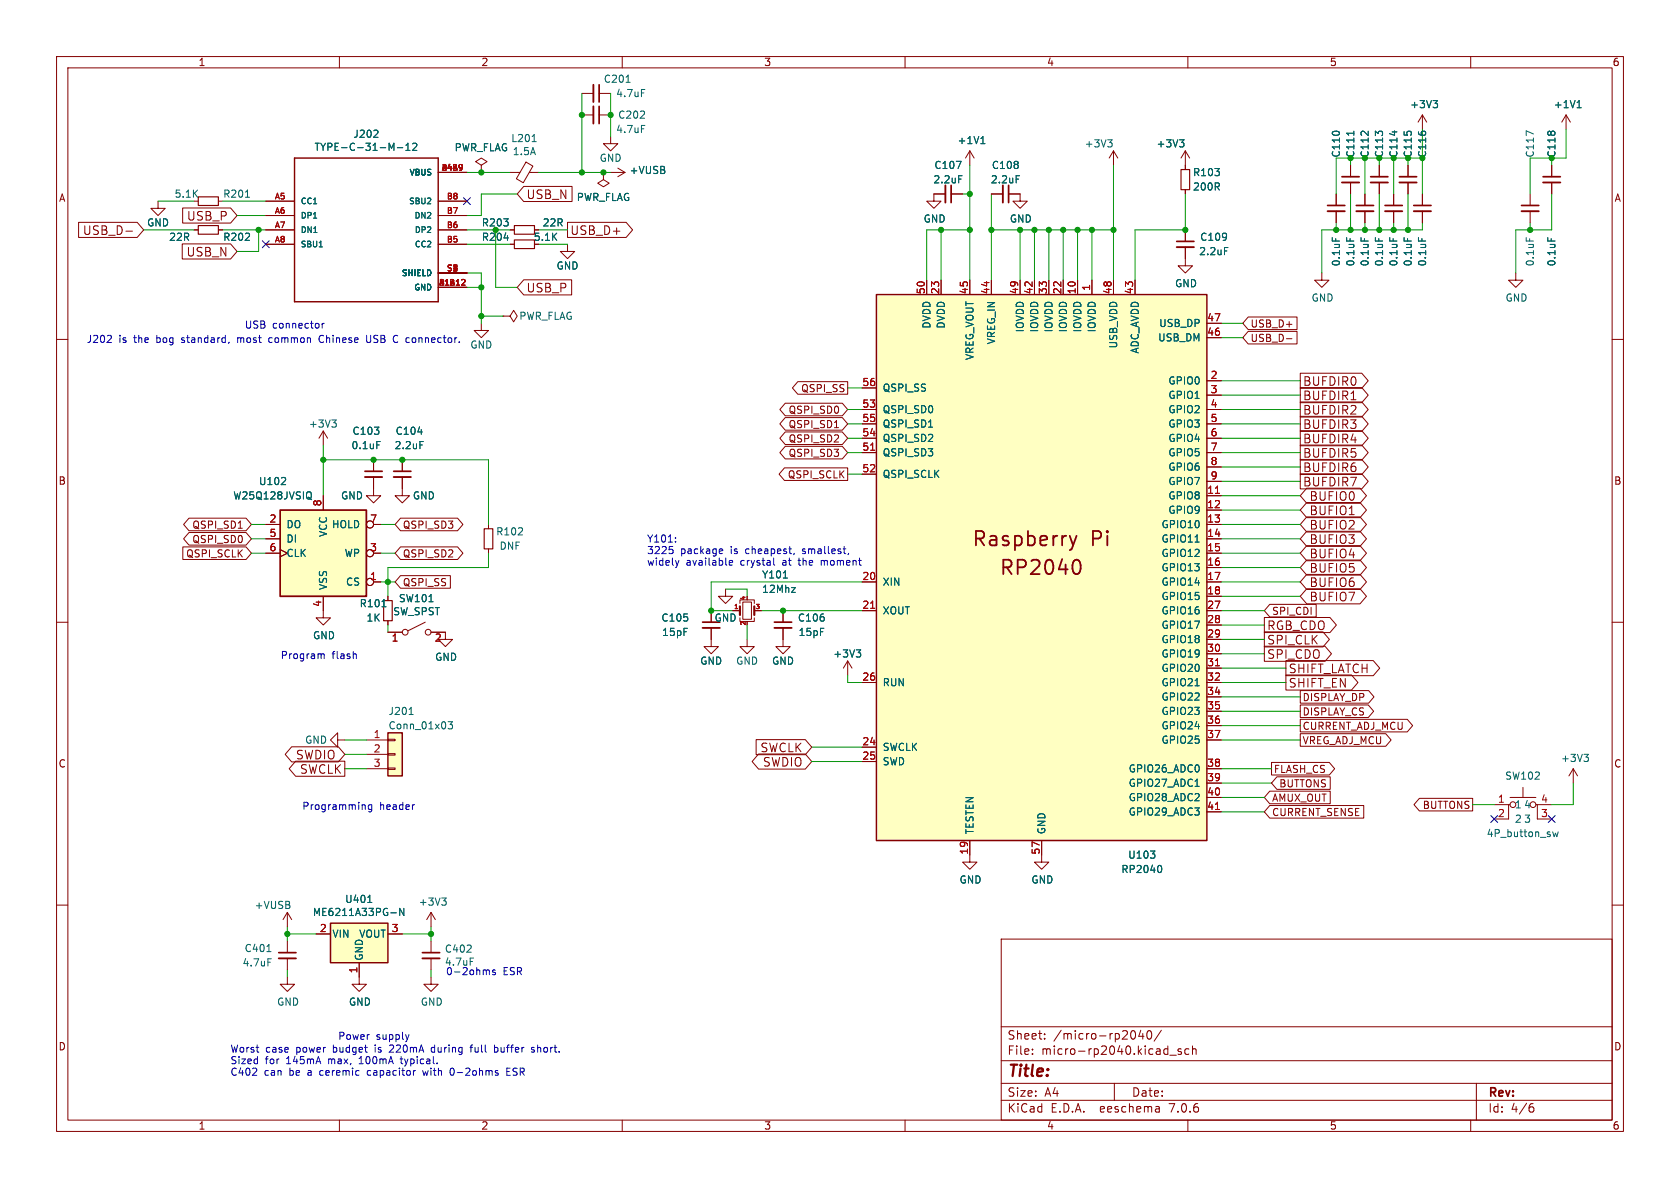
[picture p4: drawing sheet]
<svg xmlns="http://www.w3.org/2000/svg" width="297mm" height="210mm" viewBox="0 0 297 210" stroke-linecap="round" stroke-linejoin="round" font-family="sans-serif">
<defs><g id="words">
<g font-size="3.5" fill="#840000">
<text x="171.7" y="97">Raspberry</text>
<text x="192.8" y="97">Pi</text>
<text x="176.5" y="102.1">RP2040</text>
</g>
<text font-size="2.8" fill="#840000" x="178" y="190.9">Title:</text>
<g font-size="2.1" fill="#840000">
<text x="93" y="35.4">USB_N</text>
<text x="14.6" y="41.7">USB_D-</text>
<text x="33" y="39.2">USB_P</text>
<text x="100.7" y="41.7">USB_D+</text>
<text x="32.9" y="45.5">USB_N</text>
<text x="93" y="51.9">USB_P</text>
<text x="230.3" y="68.4">BUFDIR0</text>
<text x="230.3" y="70.9">BUFDIR1</text>
<text x="230.3" y="76">BUFDIR3</text>
<text x="230.3" y="73.5">BUFDIR2</text>
<text x="230.3" y="83.6">BUFDIR6</text>
<text x="230.3" y="81.1">BUFDIR5</text>
<text x="230.3" y="78.6">BUFDIR4</text>
<text x="230.3" y="86.2">BUFDIR7</text>
<text x="231.4" y="88.7">BUFIO0</text>
<text x="231.4" y="93.8">BUFIO2</text>
<text x="231.4" y="91.3">BUFIO1</text>
<text x="231.4" y="96.3">BUFIO3</text>
<text x="231.4" y="101.4">BUFIO5</text>
<text x="231.4" y="98.9">BUFIO4</text>
<text x="231.4" y="104">BUFIO6</text>
<text x="231.4" y="106.5">BUFIO7</text>
<text x="223.9" y="111.6">RGB_CDO</text>
<text x="223.9" y="114.1">SPI_CLK</text>
<text x="223.9" y="116.7">SPI_CDO</text>
<text x="227.7" y="119.2">SHIFT_LATCH</text>
<text x="227.7" y="121.7">SHIFT_EN</text>
<text x="52.2" y="134.4">SWDIO</text>
<text x="53" y="137">SWCLK</text>
<text x="134.4" y="133.2">SWCLK</text>
<text x="134.8" y="135.7">SWDIO</text>
<text x="178" y="184">Sheet:</text>
<text x="186.2" y="184">/micro-rp2040/</text>
<text x="178" y="186.7">File:</text>
<text x="184.1" y="186.7">micro-rp2040.kicad_sch</text>
<text x="178" y="196.9">KiCad</text>
<text x="178" y="194.1">Size:</text>
<text x="184.7" y="194.1">A4</text>
<text x="185.7" y="196.9">E.D.A.</text>
<text x="194.6" y="196.9">eeschema</text>
<text x="200" y="194.1">Date:</text>
<text x="207" y="196.9">7.0.6</text>
<text x="263" y="194.3">Rev:</text>
<text x="263" y="196.9">Id:</text>
<text x="267.1" y="196.9">4/6</text>
</g>
<g font-size="1.8" fill="#840000">
<text x="35" y="11.9">1</text>
<text x="85" y="11.9">2</text>
<text x="135" y="11.9">3</text>
<text x="185" y="11.9">4</text>
<text x="235" y="11.9">5</text>
<text x="285" y="11.9">6</text>
<text x="10.3" y="35.9">A</text>
<text x="285.3" y="35.9">A</text>
<text x="94.3" y="42.8">5.1K</text>
<text x="221" y="58.1">USB_D+</text>
<text x="221" y="60.6">USB_D-</text>
<text x="141.5" y="69.5">QSPI_SS</text>
<text x="139.3" y="73.3">QSPI_SD0</text>
<text x="139.3" y="75.9">QSPI_SD1</text>
<text x="139.3" y="81">QSPI_SD3</text>
<text x="139.3" y="78.4">QSPI_SD2</text>
<text x="10.3" y="85.9">B</text>
<text x="139.2" y="84.8">QSPI_SCLK</text>
<text x="285.3" y="85.9">B</text>
<text x="33.9" y="93.7">QSPI_SD1</text>
<text x="71.1" y="93.7">QSPI_SD3</text>
<text x="32.8" y="98.7">QSPI_SCLK</text>
<text x="33.9" y="96.2">QSPI_SD0</text>
<text x="71.1" y="98.7">QSPI_SD2</text>
<text x="71.1" y="103.8">QSPI_SS</text>
<text x="224.8" y="108.9">SPI_CDI</text>
<text x="230.2" y="124.1">DISPLAY_DP</text>
<text x="230.2" y="129.2">CURRENT_ADJ_MCU</text>
<text x="230.2" y="126.7">DISPLAY_CS</text>
<text x="230.2" y="131.8">VREG_ADJ_MCU</text>
<text x="10.3" y="135.9">C</text>
<text x="225.1" y="136.8">FLASH_CS</text>
<text x="285.3" y="135.9">C</text>
<text x="224.8" y="141.9">AMUX_OUT</text>
<text x="226.1" y="139.4">BUTTONS</text>
<text x="251.4" y="143.2">BUTTONS</text>
<text x="224.8" y="144.5">CURRENT_SENSE</text>
<text x="10.3" y="185.9">D</text>
<text x="285.3" y="185.9">D</text>
<text x="35" y="199.9">1</text>
<text x="85" y="199.9">2</text>
<text x="135" y="199.9">3</text>
<text x="185" y="199.9">4</text>
<text x="235" y="199.9">5</text>
<text x="285" y="199.9">6</text>
</g>
<g font-size="1.8" fill="#006464">
<text x="106.6" y="14.8">C201</text>
<text x="108.8" y="17.4">4.7uF</text>
<text x="108.8" y="23.7">4.7uF</text>
<text x="109.2" y="21.2">C202</text>
<text x="249.2" y="19.3">+3V3</text>
<text x="274.6" y="19.3">+1V1</text>
<text x="55.5" y="26.9">TYPE-C-31-M-12</text>
<text x="62.4" y="24.6">J202</text>
<text x="80.3" y="26.9">PWR_FLAG</text>
<text x="90.3" y="25.3">L201</text>
<text x="90.6" y="27.6">1.5A</text>
<text x="105.9" y="28.8">GND</text>
<text x="169.2" y="25.7">+1V1</text>
<text x="191.7" y="26.3">+3V3</text>
<text x="204.4" y="26.3">+3V3</text>
<text x="237.1" y="28" transform="rotate(-90 237.1 28)">C110</text>
<text x="271.4" y="28" transform="rotate(-90 271.4 28)">C117</text>
<text x="30.8" y="35.2">5.1K</text>
<text x="39.4" y="35.2">R201</text>
<text x="101.9" y="35.7">PWR_FLAG</text>
<text x="111.2" y="31">+VUSB</text>
<text x="164.9" y="32.6">2.2uF</text>
<text x="165.1" y="30.1">C107</text>
<text x="175.1" y="32.6">2.2uF</text>
<text x="175.2" y="30.1">C108</text>
<text x="210.8" y="31.3">R103</text>
<text x="210.8" y="33.9">200R</text>
<text x="25.9" y="40.2">GND</text>
<text x="85.1" y="40.2">R203</text>
<text x="95.8" y="40.2">22R</text>
<text x="163.2" y="39.5">GND</text>
<text x="178.4" y="39.5">GND</text>
<text x="29.8" y="42.8">22R</text>
<text x="39.4" y="42.8">R202</text>
<text x="85.1" y="42.8">R204</text>
<text x="98.3" y="47.9">GND</text>
<text x="211.9" y="45.3">2.2uF</text>
<text x="212.1" y="42.8">C109</text>
<text x="237.1" y="47.2" transform="rotate(-90 237.1 47.2)">0.1uF</text>
<text x="239.6" y="47.2" transform="rotate(-90 239.6 47.2)">0.1uF</text>
<text x="242.2" y="47.2" transform="rotate(-90 242.2 47.2)">0.1uF</text>
<text x="244.7" y="47.2" transform="rotate(-90 244.7 47.2)">0.1uF</text>
<text x="247.2" y="47.2" transform="rotate(-90 247.2 47.2)">0.1uF</text>
<text x="249.8" y="47.2" transform="rotate(-90 249.8 47.2)">0.1uF</text>
<text x="252.3" y="47.2" transform="rotate(-90 252.3 47.2)">0.1uF</text>
<text x="271.4" y="47.2" transform="rotate(-90 271.4 47.2)">0.1uF</text>
<text x="275.2" y="47.2" transform="rotate(-90 275.2 47.2)">0.1uF</text>
<text x="207.6" y="51">GND</text>
<text x="231.8" y="53.5">GND</text>
<text x="266.1" y="53.5">GND</text>
<text x="91.7" y="56.7">PWR_FLAG</text>
<text x="164.7" y="58.2" transform="rotate(-90 164.7 58.2)">DVDD</text>
<text x="167.2" y="58.2" transform="rotate(-90 167.2 58.2)">DVDD</text>
<text x="181.2" y="58.9" transform="rotate(-90 181.2 58.9)">IOVDD</text>
<text x="183.7" y="58.9" transform="rotate(-90 183.7 58.9)">IOVDD</text>
<text x="186.3" y="58.9" transform="rotate(-90 186.3 58.9)">IOVDD</text>
<text x="188.8" y="58.9" transform="rotate(-90 188.8 58.9)">IOVDD</text>
<text x="191.4" y="58.9" transform="rotate(-90 191.4 58.9)">IOVDD</text>
<text x="193.9" y="58.9" transform="rotate(-90 193.9 58.9)">IOVDD</text>
<text x="204.8" y="58">USB_DP</text>
<text x="83.1" y="61.8">GND</text>
<text x="172.3" y="63.8" transform="rotate(-90 172.3 63.8)">VREG_VOUT</text>
<text x="176.1" y="61" transform="rotate(-90 176.1 61)">VREG_IN</text>
<text x="197.7" y="61.7" transform="rotate(-90 197.7 61.7)">USB_VDD</text>
<text x="201.5" y="62.6" transform="rotate(-90 201.5 62.6)">ADC_AVDD</text>
<text x="204.6" y="60.6">USB_DM</text>
<text x="156" y="69.4">QSPI_SS</text>
<text x="206.5" y="68.2">GPIO0</text>
<text x="206.5" y="70.7">GPIO1</text>
<text x="54.5" y="75.8">+3V3</text>
<text x="62.2" y="77.1">C103</text>
<text x="69.8" y="77.1">C104</text>
<text x="156" y="73.3">QSPI_SD0</text>
<text x="156" y="75.8">QSPI_SD1</text>
<text x="206.5" y="73.3">GPIO2</text>
<text x="206.5" y="75.8">GPIO3</text>
<text x="62" y="79.6">0.1uF</text>
<text x="69.7" y="79.6">2.2uF</text>
<text x="156" y="80.9">QSPI_SD3</text>
<text x="156" y="78.3">QSPI_SD2</text>
<text x="206.5" y="78.3">GPIO4</text>
<text x="206.5" y="80.9">GPIO5</text>
<text x="206.5" y="83.4">GPIO6</text>
<text x="41.1" y="88.5">W25Q128JVSIQ</text>
<text x="45.7" y="86">U102</text>
<text x="60.2" y="88.5">GND</text>
<text x="72.9" y="88.5">GND</text>
<text x="156" y="84.7">QSPI_SCLK</text>
<text x="206.5" y="88.5">GPIO8</text>
<text x="206.5" y="86">GPIO7</text>
<text x="50.5" y="93.6">DO</text>
<text x="58" y="95" transform="rotate(-90 58 95)">VCC</text>
<text x="58.6" y="93.6">HOLD</text>
<text x="87.6" y="94.8">R102</text>
<text x="205.2" y="93.6">GPIO10</text>
<text x="206.5" y="91">GPIO9</text>
<text x="50.5" y="96.1">DI</text>
<text x="50.5" y="98.7">CLK</text>
<text x="60.8" y="98.7">WP</text>
<text x="88.2" y="97.4">DNF</text>
<text x="205.2" y="96.1">GPIO11</text>
<text x="205.2" y="98.7">GPIO12</text>
<text x="205.2" y="101.2">GPIO13</text>
<text x="58" y="104.4" transform="rotate(-90 58 104.4)">VSS</text>
<text x="61.1" y="103.7">CS</text>
<text x="63.5" y="107.5">R101</text>
<text x="70.4" y="106.7">SW101</text>
<text x="134.6" y="102.5">Y101</text>
<text x="134.6" y="105">12Mhz</text>
<text x="156" y="103.7">XIN</text>
<text x="205.2" y="103.7">GPIO14</text>
<text x="205.2" y="106.3">GPIO15</text>
<text x="55.2" y="113.2">GND</text>
<text x="64.7" y="110.1">1K</text>
<text x="69.4" y="109">SW_SPST</text>
<text x="116.8" y="110.1">C105</text>
<text x="116.9" y="112.6">15pF</text>
<text x="126.2" y="110.1">GND</text>
<text x="141" y="110.1">C106</text>
<text x="141.1" y="112.6">15pF</text>
<text x="156" y="108.8">XOUT</text>
<text x="205.2" y="108.8">GPIO16</text>
<text x="205.2" y="111.4">GPIO17</text>
<text x="205.2" y="113.9">GPIO18</text>
<text x="76.8" y="117">GND</text>
<text x="123.7" y="117.7">GND</text>
<text x="130" y="117.7">GND</text>
<text x="136.4" y="117.7">GND</text>
<text x="147.2" y="116.4">+3V3</text>
<text x="205.2" y="116.4">GPIO19</text>
<text x="205.2" y="119">GPIO20</text>
<text x="156" y="121.5">RUN</text>
<text x="205.2" y="121.5">GPIO21</text>
<text x="205.2" y="124.1">GPIO22</text>
<text x="53.8" y="131.7">GND</text>
<text x="68.6" y="126.6">J201</text>
<text x="68.6" y="129.1">Conn_01x03</text>
<text x="205.2" y="126.6">GPIO23</text>
<text x="205.2" y="129.1">GPIO24</text>
<text x="205.2" y="131.7">GPIO25</text>
<text x="156" y="132.9">SWCLK</text>
<text x="156" y="135.5">SWD</text>
<text x="199.4" y="136.8">GPIO26_ADC0</text>
<text x="275.9" y="134.9">+3V3</text>
<text x="199.4" y="139.3">GPIO27_ADC1</text>
<text x="199.4" y="141.8">GPIO28_ADC2</text>
<text x="266" y="138">SW102</text>
<text x="267.7" y="143.1">1</text>
<text x="269.4" y="143.1">4</text>
<text x="172.3" y="147.6" transform="rotate(-90 172.3 147.6)">TESTEN</text>
<text x="185" y="147.6" transform="rotate(-90 185 147.6)">GND</text>
<text x="199.4" y="144.4">GPIO29_ADC3</text>
<text x="262.7" y="148.2">4P_button_sw</text>
<text x="267.7" y="145.6">2</text>
<text x="269.4" y="145.6">3</text>
<text x="198.1" y="154.5">RP2040</text>
<text x="199.3" y="152">U103</text>
<text x="44.9" y="160.9">+VUSB</text>
<text x="60.9" y="159.8">U401</text>
<text x="73.9" y="160.3">+3V3</text>
<text x="169.5" y="156.4">GND</text>
<text x="182.2" y="156.4">GND</text>
<text x="55.2" y="162.1">ME6211A33PG-N</text>
<text x="58.7" y="166">VIN</text>
<text x="63.4" y="166">VOUT</text>
<text x="42.8" y="171">4.7uF</text>
<text x="43.1" y="168.5">C401</text>
<text x="64.4" y="169.9" transform="rotate(-90 64.4 169.9)">GND</text>
<text x="78.5" y="168.6">C402</text>
<text x="48.9" y="178">GND</text>
<text x="61.6" y="178">GND</text>
<text x="74.3" y="178">GND</text>
</g>
<g font-size="1.8" fill="#009600">
<text x="239.6" y="28" transform="rotate(-90 239.6 28)">C111</text>
<text x="242.2" y="28" transform="rotate(-90 242.2 28)">C112</text>
<text x="244.7" y="28" transform="rotate(-90 244.7 28)">C113</text>
<text x="247.2" y="28" transform="rotate(-90 247.2 28)">C114</text>
<text x="249.8" y="28" transform="rotate(-90 249.8 28)">C115</text>
<text x="252.3" y="28" transform="rotate(-90 252.3 28)">C116</text>
<text x="275.2" y="28" transform="rotate(-90 275.2 28)">C118</text>
</g>
<g font-size="1.8" fill="#a90000">
<text x="163.6" y="52.1" transform="rotate(-90 163.6 52.1)">50</text>
<text x="166.1" y="52.1" transform="rotate(-90 166.1 52.1)">23</text>
<text x="171.2" y="52.1" transform="rotate(-90 171.2 52.1)">45</text>
<text x="175" y="52.1" transform="rotate(-90 175 52.1)">44</text>
<text x="180.1" y="52.1" transform="rotate(-90 180.1 52.1)">49</text>
<text x="182.6" y="52.1" transform="rotate(-90 182.6 52.1)">42</text>
<text x="185.2" y="52.1" transform="rotate(-90 185.2 52.1)">33</text>
<text x="187.7" y="52.1" transform="rotate(-90 187.7 52.1)">22</text>
<text x="190.2" y="52.1" transform="rotate(-90 190.2 52.1)">10</text>
<text x="192.8" y="51.5" transform="rotate(-90 192.8 51.5)">1</text>
<text x="196.6" y="52.1" transform="rotate(-90 196.6 52.1)">48</text>
<text x="200.4" y="52.1" transform="rotate(-90 200.4 52.1)">43</text>
<text x="213.3" y="59.4">46</text>
<text x="213.3" y="56.9">47</text>
<text x="152.4" y="68.3">56</text>
<text x="213.9" y="67.1">2</text>
<text x="213.9" y="69.6">3</text>
<text x="152.4" y="72.1">53</text>
<text x="152.4" y="77.2">54</text>
<text x="152.4" y="74.7">55</text>
<text x="213.9" y="72.1">4</text>
<text x="213.9" y="74.7">5</text>
<text x="213.9" y="77.2">6</text>
<text x="152.4" y="79.8">51</text>
<text x="152.4" y="83.6">52</text>
<text x="213.9" y="79.8">7</text>
<text x="213.9" y="82.3">8</text>
<text x="56.9" y="89.6" transform="rotate(-90 56.9 89.6)">8</text>
<text x="213.3" y="87.4">11</text>
<text x="213.3" y="89.9">12</text>
<text x="213.9" y="84.8">9</text>
<text x="47.6" y="92.5">2</text>
<text x="47.6" y="95">5</text>
<text x="65.3" y="92.5">7</text>
<text x="213.3" y="92.5">13</text>
<text x="213.3" y="95">14</text>
<text x="47.6" y="97.5">6</text>
<text x="65.3" y="97.5">3</text>
<text x="213.3" y="97.5">15</text>
<text x="213.3" y="100.1">16</text>
<text x="56.9" y="107.4" transform="rotate(-90 56.9 107.4)">4</text>
<text x="65.3" y="102.6">1</text>
<text x="152.4" y="102.6">20</text>
<text x="152.4" y="107.7">21</text>
<text x="213.3" y="102.6">17</text>
<text x="213.3" y="105.2">18</text>
<text x="213.3" y="107.7">27</text>
<text x="69.1" y="113.7">1</text>
<text x="76.8" y="113.7">2</text>
<text x="213.3" y="110.2">28</text>
<text x="213.3" y="112.8">29</text>
<text x="213.3" y="115.3">30</text>
<text x="213.3" y="117.9">31</text>
<text x="152.4" y="120.4">26</text>
<text x="213.3" y="120.4">32</text>
<text x="213.3" y="122.9">34</text>
<text x="213.3" y="125.5">35</text>
<text x="66" y="130.6">1</text>
<text x="152.4" y="131.8">24</text>
<text x="213.3" y="128">36</text>
<text x="213.3" y="130.6">37</text>
<text x="66" y="133.1">2</text>
<text x="66" y="135.6">3</text>
<text x="152.4" y="134.4">25</text>
<text x="213.3" y="135.6">38</text>
<text x="213.3" y="138.2">39</text>
<text x="213.3" y="140.7">40</text>
<text x="213.3" y="143.3">41</text>
<text x="264.7" y="142">1</text>
<text x="272.3" y="142">4</text>
<text x="264.7" y="144.5">2</text>
<text x="272.3" y="144.5">3</text>
<text x="171.2" y="151.2" transform="rotate(-90 171.2 151.2)">19</text>
<text x="183.9" y="151.2" transform="rotate(-90 183.9 151.2)">57</text>
<text x="56.4" y="164.8">2</text>
<text x="69.1" y="164.8">3</text>
<text x="63.2" y="172.2" transform="rotate(-90 63.2 172.2)">1</text>
</g>
<g font-size="1.8" fill="#0000c2">
<text x="43.2" y="58.2">USB</text>
<text x="48.2" y="58.2">connector</text>
<text x="15.2" y="60.7">J202</text>
<text x="21" y="60.7">is</text>
<text x="23.8" y="60.7">the</text>
<text x="27.9" y="60.7">bog</text>
<text x="32.6" y="60.7">standard,</text>
<text x="42.6" y="60.7">most</text>
<text x="48.4" y="60.7">common</text>
<text x="57.5" y="60.7">Chinese</text>
<text x="66" y="60.7">USB</text>
<text x="71" y="60.7">C connector.</text>
<text x="114.3" y="96">Y101:</text>
<text x="114.3" y="98">3225</text>
<text x="114.3" y="100.1">widely</text>
<text x="120.3" y="98">package</text>
<text x="121.3" y="100.1">available</text>
<text x="129.3" y="98">is</text>
<text x="131" y="100.1">crystal</text>
<text x="132.1" y="98">cheapest,</text>
<text x="138.6" y="100.1">at</text>
<text x="141.7" y="100.1">the</text>
<text x="142.3" y="98">smallest,</text>
<text x="145.8" y="100.1">moment</text>
<text x="49.5" y="116.6">Program</text>
<text x="58.7" y="116.6">flash</text>
<text x="53.3" y="143.3">Programming</text>
<text x="67.1" y="143.3">header</text>
<text x="78.5" y="170.9">4.7uF</text>
<text x="78.7" y="172.5">0-2ohms</text>
<text x="88.9" y="172.5">ESR</text>
<text x="59.7" y="183.9">Power</text>
<text x="66.5" y="183.9">supply</text>
<text x="40.6" y="186.2">Worst</text>
<text x="40.6" y="188.2">Sized</text>
<text x="40.6" y="190.2">C402</text>
<text x="46.7" y="190.2">can</text>
<text x="46.9" y="188.2">for</text>
<text x="47" y="186.2">case</text>
<text x="50.7" y="188.2">145mA</text>
<text x="51.3" y="190.2">be</text>
<text x="52.5" y="186.2">power</text>
<text x="54.7" y="190.2">a</text>
<text x="57" y="190.2">ceremic</text>
<text x="58.3" y="188.2">max,</text>
<text x="59.2" y="186.2">budget</text>
<text x="63.9" y="188.2">100mA</text>
<text x="65.6" y="190.2">capacitor</text>
<text x="66.7" y="186.2">is</text>
<text x="69.5" y="186.2">220mA</text>
<text x="71.5" y="188.2">typical.</text>
<text x="75.7" y="190.2">with</text>
<text x="77.1" y="186.2">during</text>
<text x="80.6" y="190.2">0-2ohms</text>
<text x="84.3" y="186.2">full</text>
<text x="88.7" y="186.2">buffer</text>
<text x="90.8" y="190.2">ESR</text>
<text x="95.4" y="186.2">short.</text>
</g>
<g font-size="1.4" fill="#a90000">
<text x="48.5" y="35.3">A5</text>
<text x="78" y="30.2">B4A9</text>
<text x="78.9" y="35.3">B8</text>
<text x="48.5" y="37.8">A6</text>
<text x="48.5" y="40.4">A7</text>
<text x="78.9" y="40.4">B6</text>
<text x="78.9" y="37.8">B7</text>
<text x="48.5" y="42.9">A8</text>
<text x="78.9" y="42.9">B5</text>
<text x="77.5" y="50.5">B1A12</text>
<text x="78.9" y="48">S1</text>
<text x="79.9" y="48">2</text>
</g>
<g font-size="1.4" fill="#006464">
<text x="72.3" y="31.2">VBUS</text>
<text x="53.1" y="36.3">CC1</text>
<text x="53.1" y="38.8">DP1</text>
<text x="53.1" y="41.4">DN1</text>
<text x="72.2" y="36.3">SBU2</text>
<text x="73.2" y="38.8">DN2</text>
<text x="73.2" y="41.4">DP2</text>
<text x="53.1" y="43.9">SBU1</text>
<text x="73.2" y="43.9">CC2</text>
<text x="70.9" y="49">SHIELD</text>
<text x="73.1" y="51.5">GND</text>
</g>
<g font-size="1.1" fill="#a90000">
<text x="129.7" y="107.7">1</text>
<text x="131.8" y="106.2" transform="rotate(-90 131.8 106.2)">4</text>
<text x="133.5" y="107.7">3</text>
<text x="131.8" y="110.7" transform="rotate(-90 131.8 110.7)">2</text>
</g>
</g></defs>
<g fill="none" stroke="#840000" stroke-width=".18">
<path d="M10 10h277v190h-277zM12 12h273v186h-273zM60 10v2M102.9 16.5h2M105.9 16.5h2M110 10v2M160 10v2M210 10v2M260 10v2M13.9 39.3h10.4l1.1 1.3-1.1 1.4h-10.4zM27.9 35.6v1.2h1.3l-1.3 1.3-1.2-1.3h1.2M32.3 36.8h8.5l1.1 1.3-1.1 1.3h-8.5z"/>
<path d="M34.3 35.6h.8M38.6 35.6h.8M47 35.6h5.1M47 38.1h5.1M77.5 30.5h5M77.5 35.6h5M77.5 38.1h5M85.1 29.2l1-.6-1-.7-1 .7 1 .6v1.3M85.1 30.5h.1M90.2 30.5h1.7M92.6 33h8.5v2.6h-8.5l-1.2-1.3zM93 28.7l1.2 .7-1.7 2.9-1.2-.7z"/>
<path d="M93.6 30.5h1.6M100.3 39.3h10.4l1.1 1.3-1.1 1.4h-10.4zM102.9 20.3h2M105.9 20.3h2M106.7 30.5v1.3l1 .6-1 .6-1-.6 1-.6M106.7 30.5h.1M107.9 24.1v1.3h1.3l-1.3 1.3-1.2-1.3h1.2M107.9 30.5h2.6M109.2 29.7l1.3 .8M110.5 30.5l-1.3 .7M167.1 34.3h-2v1.3h1.3l-1.3 1.2-1.3-1.2h1.3M168.1 34.3h2.1"/>
<path d="M171.4 26.7l-.7 1.2M171.4 26.7v2.5M171.4 26.7l.8 1.2M175.3 34.3h2M178.3 34.3h2v1.3h1.3l-1.3 1.2-1.2-1.2h1.2M196.8 26.7l-.7 1.2M196.8 26.7v2.5M196.8 26.7l.8 1.2M209.5 26.7v3.3M209.5 33.5v.8M209.5 26.7l-.7 1.2M209.5 26.7l.8 1.2"/>
<path d="M236.2 34.3v2M236.2 37.3v2.1M238.8 29.2v2M238.8 32.3v2M241.3 34.3v2M241.3 37.3v2.1M243.8 29.2v2M243.8 32.3v2M246.4 34.3v2M246.4 37.3v2.1M248.9 29.2v2M248.9 32.3v2"/>
<path d="M251.5 20.3v2.6M251.5 34.3v2M251.5 37.3v2.1M251.5 20.3l-.8 1.3M251.5 20.3l.7 1.3M270.5 34.3v2M270.5 37.3v2.1M274.3 29.2v2M274.3 32.3v2M276.9 20.3l-.8 1.3M276.9 20.3v2.6M276.9 20.3l.7 1.3"/>
<path d="M10 60h2M22.3 40.9h1.1M32.2 43.1h8.6l1.1 1.4-1.1 1.3h-8.6zM34.3 40.6h.8M38.6 40.6h.8M47 40.6h5.1M47 43.2h5.1M77.5 40.6h5M77.5 43.2h5M77.5 50.8h5M77.5 48.3h5M85.1 57.2v1.2h1.3l-1.3 1.3-1.3-1.3h1.3"/>
<path d="M88.9 55.9h1.3l.6-1 .6 1-.6 1-.6-1M88.9 55.9h.1M90.2 40.6h.7M90.2 43.2h.7M92.6 49.5h8.5v2.6h-8.5l-1.2-1.3zM94.5 40.6h.7M100.3 43.2v1.3h1.3l-1.3 1.2-1.2-1.2h1.2M163.8 49.5v2.6M166.4 49.5v2.6M171.4 49.5v2.6M175.3 49.5v2.6M180.3 49.5v2.6"/>
<path d="M182.9 49.5v2.6M185.4 49.5v2.6M188 49.5v2.6M190.5 49.5v2.6M193 49.5v2.6M196.8 49.5v2.6M200.7 49.5v2.6M209.5 43.7v3.3h1.3l-1.3 1.3-1.2-1.3h1.2M209.5 40.6v2.1M213.4 59.7h2.5M213.4 57.2h2.5M220.7 56h8.6v2.3h-8.6l-1-1.1z"/>
<path d="M220.7 58.6h8.6v2.2h-8.6l-1-1.1zM227.4 59.9h1M233.7 48.3v1.2h1.2l-1.2 1.3-1.3-1.3h1.3M268 48.3v1.2h1.2l-1.2 1.3-1.3-1.3h1.3M285 60h2M57.1 76.2v2.5M57.1 76.2l-.7 1.3M57.1 76.2l.8 1.3M138.8 78.9h10.1l1 1.1-1 1.1h-10.1l-.9-1.1zM138.8 71.3h10.1l1 1.1-1 1.1h-10.1l-.9-1.1zM138.8 73.8h10.1l1 1.1-1 1.1h-10.1l-.9-1.1zM138.8 76.4h10.1l1 1.1-1 1.1h-10.1l-.9-1.1z"/>
<path d="M141 67.5h8.9v2.2h-8.9l-.9-1.1zM147.5 75.6h.7M152.4 72.4h2.5M152.4 74.9h2.5M152.4 77.5h2.5M152.4 68.6h2.5M213.4 67.3h2.5M213.4 69.9h2.5M213.4 72.4h2.5M213.4 74.9h2.5M213.4 77.5h2.5M229.9 78.7h10.8l1.2 1.3-1.2 1.3h-10.8z"/>
<path d="M229.9 66h10.8l1.2 1.3-1.2 1.3h-10.8zM229.9 76.1h10.8l1.2 1.4-1.2 1.3h-10.8zM229.9 73.6h10.8l1.2 1.3-1.2 1.4h-10.8zM229.9 68.5h10.8l1.2 1.4-1.2 1.3h-10.8zM229.9 71.1h10.8l1.2 1.3-1.2 1.3h-10.8zM238.8 70.7h.9M32.3 96.7h11.2l.9 1.1-.9 1.1h-11.2zM33.4 91.6h10.1l.9 1.1-.9 1.1h-10.1l-.9-1.1zM33.4 94.1h10.1l.9 1.2-.9 1.1h-10.1l-.9-1.1zM42.1 93.4h.7M47 92.7h2.5M47 97.8h2.5"/>
<path d="M47 95.3h2.5M49.5 97.2l1.3 .6-1.3 .6M57.1 87.6v2.6M66 84.3v3.3h1.3l-1.3 1.3-1.2-1.3h1.2M66 81.3v2M66 92.7h1.3M66 97.8h1.3M70.8 91.6h10.1l.9 1.1-.9 1.1h-10.1l-1-1.1zM70.8 96.7h10.1l.9 1.1-.9 1.1h-10.1l-1-1.1zM71.1 84.3v3.3h1.3l-1.3 1.3-1.3-1.3h1.3M71.1 81.3v2M86.4 92.7v.8"/>
<path d="M86.4 97v.8M138.7 82.7h11.2v2.2h-11.2l-1-1.1zM152.4 80h2.5M152.4 83.8h2.5M213.4 92.7h2.5M213.4 97.8h2.5M213.4 95.3h2.5M213.4 87.6h2.5M213.4 90.2h2.5M213.4 80h2.5M213.4 82.6h2.5M213.4 85.1h2.5"/>
<path d="M229.9 83.8h10.8l1.2 1.3-1.2 1.3h-10.8zM229.9 81.2h10.8l1.2 1.4-1.2 1.3h-10.8zM231 86.3h9.4l1.2 1.3-1.2 1.4h-9.4l-1.1-1.4zM231 93.9h9.4l1.2 1.4-1.2 1.3h-9.4l-1.1-1.3zM231 99h9.4l1.2 1.3-1.2 1.4h-9.4l-1.1-1.4zM231 96.5h9.4l1.2 1.3-1.2 1.3h-9.4l-1.1-1.3zM231 91.4h9.4l1.2 1.3-1.2 1.3h-9.4l-1.1-1.3zM231 88.8h9.4l1.2 1.4-1.2 1.3h-9.4l-1.1-1.3zM238.5 91h.9M10 110h2M57.1 105.4v3.8h1.3l-1.3 1.3-1.2-1.3h1.2M66 102.9h1.3"/>
<path d="M68.6 105.4v.8M68.6 109.7v.8M68.6 111.8h2.5M70.8 101.8h8.8v2.2h-8.8l-1-1.1zM75.2 110l-3.1 1.5M76.2 111.8h2.5v1.2h1.3l-1.3 1.3-1.2-1.3h1.2M125.7 111v3.3h1.3l-1.3 1.3-1.2-1.3h1.2M125.7 108v2M128.3 104.1v1.3h1.2l-1.2 1.3-1.3-1.3h1.3M129.5 108h1.3M130.8 109.2v.7h2.5v-.7M130.8 106.7v-.7h2.5v.7"/>
<path d="M131.3 106.4h1.5v3.1h-1.5zM132.1 113v1.3h1.2l-1.2 1.3-1.3-1.3h1.3M133.3 108h1.3M138.4 111v3.3h1.3l-1.3 1.3-1.2-1.3h1.2M138.4 108v2M149.9 116.8l-.8 1.3M149.9 116.8v2.6M149.9 116.8l.7 1.3M152.4 102.9h2.5M152.4 108h2.5M213.4 102.9h2.5M213.4 100.3h2.5"/>
<path d="M213.4 105.4h2.5M213.4 108h2.5M213.4 110.5h2.5M213.4 113h2.5M213.4 115.6h2.5M213.4 118.1h2.5M223.5 111.7h10.4l1.1 1.3-1.1 1.4h-10.4zM223.5 109.2h11.6l1.2 1.3-1.2 1.3h-11.6zM223.5 114.2h10.7l1.2 1.4-1.2 1.3h-10.7zM224.5 106.8h8.2v2.3h-8.2l-1-1.1zM227.3 119.3h11.6l1.2 1.4-1.2 1.3h-11.6zM227.3 116.8h15.5l1.1 1.3-1.1 1.3h-15.5z"/>
<path d="M231 101.5h9.4l1.2 1.4-1.2 1.3h-9.4l-1.1-1.3zM231 104.1h9.4l1.2 1.3-1.2 1.3h-9.4l-1.1-1.3zM285 110h2M51.6 132h8.2l1.2 1.4-1.2 1.3h-8.2l-1.2-1.3zM52.3 134.6h8.7v2.6h-8.7l-1.2-1.3zM59.7 130.8v-1.3l-1.3 1.3 1.3 1.3v-1.3h1.3M64.8 130.8h3.8M64.8 133.4h3.8M64.8 135.9h3.8M68.6 135.8h1.2v.2h-1.2zM68.6 133.2h1.2v.3h-1.2zM68.6 130.7h1.2v.2h-1.2z"/>
<path d="M133.7 130.7h8.7l1.1 1.4-1.1 1.3h-8.7zM134.1 133.3h8.3l1.1 1.3-1.1 1.4h-8.3l-1.1-1.4zM152.4 132.1h2.5M152.4 134.6h2.5M152.4 120.7h2.5M213.4 130.8h2.5M213.4 135.9h2.5M213.4 120.7h2.5M213.4 123.2h2.5M213.4 125.7h2.5M213.4 128.3h2.5M213.4 138.4h2.5"/>
<path d="M224.5 139.9h10.7v2.2h-10.7l-1-1.1zM224.8 134.8h10.2l1 1.1-1 1.1h-10.2zM225.7 137.3h9.5v2.2h-9.5l-.9-1.1zM229.9 127.2h18.9l.9 1.1-.9 1.1h-18.9zM229.9 122.1h12.1l.9 1.1-.9 1.1h-12.1zM229.9 124.6h12l.9 1.1-.9 1.1h-12zM229.9 129.7h15.1l.9 1.1-.9 1.1h-15.1zM269.2 139.2v1.8M278.1 135.9l-.7 1.3M278.1 135.9v2.5M278.1 135.9l.8 1.3M10 160h2"/>
<path d="M171.4 148.6v3.8h1.3l-1.3 1.3-1.2-1.3h1.2M184.1 148.6v3.8h1.3l-1.3 1.3-1.2-1.3h1.2M213.4 141h2.5M213.4 143.5h2.5M224.5 142.4h16.6v2.2h-16.6l-1-1.1zM250.9 141.1h9.4v2.3h-9.4l-.9-1.2zM264.2 142.2h2.5M267 142.2h-.3v2.6h-2.5M267 141h4.5M271.5 142.2h.3v2.6h2.5M271.8 142.2h2.5M285 160h2"/>
<path d="M50.8 172.7v1.3h1.3l-1.3 1.3-1.3-1.3h1.3M50.8 161.3v2.5M50.8 166.4v2M50.8 169.4v2.1M50.8 161.3l-.8 1.3M50.8 161.3l.8 1.3M55.9 165.1h2.5M63.5 170.2v3.8h1.3l-1.3 1.3-1.3-1.3h1.3M68.6 165.1h2.5M76.2 172.7v1.3h1.3l-1.3 1.3-1.3-1.3h1.3M76.2 161.3v2.5M76.2 166.4v2"/>
<path d="M76.2 169.4v2.1M76.2 161.3l-.8 1.3M76.2 161.3l.8 1.3M177 166h108v32h-108zM60 198v2M110 198v2M160 198v2M177 194.5h108M177 191.5h108M177 187.5h108M177 181.5h108M182.5 186.3v.1"/>
<path d="M182.5 185.5v.1M184.7 183.6v.1M184.7 182.8v.1M197 191.5v3M200.4 182.2a.94 .94 0 0 1 0 1.5M201.7 182.1l-.4 1.1h.9M202 182.7v1M203 182.3l.1-.1a.81 .81 0 0 1 .6 .6 .81 .81 0 0 1-.3 .8l-.2 .1a.81 .81 0 0 1-.5-.6 .81 .81 0 0 1 .3-.8zM204.9 195.7l.1 .9M205 196.5l-.2 .1M205 196h-.2M205.3 182.1l-1.3 2"/>
<path d="M206.8 186.5h1.2M208.8 185.5l-.3-.1-.3 .2 .1 .2 .5 .2v.3h-.6M210 198v2M210.2 185.5l-.5-.1-.2 .3v.4l.1 .2h.6M210.8 185.5l.2-.1 .4 .1 .1 .9M210.8 184.9v1.5M260 198v2M261 191.5v6.5M270.6 195.7h.3l.3 .3-.1 .5-.5 .1M271 195.1l-.4 .1"/>
<circle cx="65.4" cy="97.8" r=".63"/>
<circle cx="65.4" cy="92.7" r=".63"/>
<circle cx="65.4" cy="102.9" r=".63"/>
<circle cx="71.6" cy="111.8" r=".51"/>
<circle cx="75.7" cy="111.8" r=".51"/>
<circle cx="267.5" cy="142.2" r=".51"/>
<circle cx="271" cy="142.2" r=".51"/>
</g>
<g fill="none" stroke="#006464" stroke-width=".18">
<path d="M110.7 14.5h.7M113.4 15.8h.6M253.4 17.8h.7l-.4 .5M253.9 18.3l.2 .2v.3l-.2 .2M278.8 19h.7M278.9 18.1l.3-.3v1.2M43.4 34.9h.7M66.7 23.1l.1 .1v.4l-.8 .7h.8M70.2 26.1h1M71.8 26.6h.7M71.8 25.7l.3-.4v1.3M73 25.4l.4-.1 .3 .4-.8 .9h.8"/>
<path d="M94.1 25h.7M113.4 22.2h.6M169.1 28.5h.8l-.5 1.3M169.5 31.1h.6M173.4 25.4h.7M173.5 24.4l.3-.3v1.3M179.6 31.1h.6M195.8 24.7h.8l-.4 .5M196.4 25.2l.2 .2v.3l-.2 .3M208.5 24.7h.8l-.4 .5M209.1 25.2l.2 .2v.3l-.2 .3M239.3 23.2v.7"/>
<path d="M246.5 23.1v.8M271.1 23.7l-1.3-.6v.9M56.4 43.6h.6M89.1 42.1h.8M216.5 43.8h.6M235.5 42v.6M238.1 42v.6M240.6 42v.6M243.1 42v.6M245.7 42v.6M248.2 42v.6M250.8 42v.6"/>
<path d="M269.8 42v.6M273.6 42v.6M58.7 74.2h.7l-.4 .5M59.2 74.7l.2 .3v.3l-.2 .2M66.6 78h.6M73.9 76.4h.8M74.2 78h.6M164.2 75.5h.7M49.7 85.7h.8M50.4 84.5v.4M54.7 88l.2 .1M54.7 86.9l.2 .1a.9 .9 0 0 1 0 1.1"/>
<path d="M54.9 88.1l.2 .2M54.9 88.1l-.2 .1M211.3 95.8h.7M67.5 107.3h.7M75.8 106.4h.8M138.5 102.2h.7M139.9 103.9h.7l-.7 .8h.7M151.4 114.9h.8l-.5 .5M151.9 115.4l.3 .2v.3l-.3 .2M72.3 126.3h.7M79.2 127.6h.8l-.4 .5 .3 .1v.5l-.1 .1-.6-.1M211.3 121.2h.7"/>
<path d="M211.3 139h.7M280 133.3h.8l-.4 .5M280.6 133.8l.2 .3v.3l-.2 .2M65 159.5h.7M78.1 158.7h.8l-.4 .5M78.6 159.2l.3 .3v.3l-.3 .2M203.4 150.4h.8l-.5 .5M204.1 151v.6M205.1 153a.79 .79 0 0 1 0 1.2M274.5 147.1l.2 .8 .3-.6 .2 .6 .3-.8M47.2 168.2h.7M47.4 169.5h.6"/>
<path d="M69.1 161.4h1M71.4 160.6v1.2l-.7-1.2v1.2M83.1 169.4h.6"/>
</g>
<g fill="none" stroke="#840000" stroke-width=".33">
<path d="M104.9 15v3M104.9 18.8v3M167.1 32.8v3M177.3 32.8v3M234.7 37.3h3M237.2 32.3h3.1M239.8 37.3h3M242.3 32.3h3.1M244.9 37.3h3M247.4 32.3h3M249.9 37.3h3.1M269 37.3h3"/>
<path d="M272.8 32.3h3M208 43.7h3.1M64.5 84.3h3.1M69.6 84.3h3M124.2 111h3.1M136.9 111h3.1M49.3 169.4h3M74.7 169.4h3"/>
</g>
<g fill="none" stroke="#840000" stroke-width=".3">
<path d="M105.9 15v3M105.9 18.8v3M168.1 32.8v3M178.3 32.8v3M234.7 36.3h3M237.2 31.2h3.1M239.8 36.3h3M242.3 31.2h3.1M244.9 36.3h3M247.4 31.2h3M249.9 36.3h3.1M269 36.3h3"/>
<path d="M272.8 31.2h3M208 42.7h3.1M49.5 90.2h15.3v15.2h-15.3zM64.5 83.3h3.1M69.6 83.3h3M124.2 110h3.1M136.9 110h3.1M49.3 168.4h3M74.7 168.4h3"/>
</g>
<g fill="#ffffc2" stroke="#ffffc2" stroke-width=".18">
<path d="M68.6 129.5h2.5v7.7h-2.5z"/>
<path d="M49.5 90.2h15.3v15.2h-15.3z"/>
<path d="M58.4 163.2h10.2v7h-10.2z"/>
<path d="M154.9 52.1h58.5v96.5h-58.5z"/>
</g>
<path d="M52.1 27.9h25.4v25.4h-25.4zM154.9 52.1h58.5v96.5h-58.5zM68.6 129.5h2.5v7.7h-2.5zM58.4 163.2h10.2v7h-10.2z" fill="none" stroke="#840000" stroke-width=".25"/>
<path d="M35.1 34.8h3.5v1.5h-3.5zM35.1 39.9h3.5v1.5h-3.5zM90.9 39.9h3.6v1.5h-3.6zM208.8 30h1.5v3.5h-1.5zM90.9 42.4h3.6v1.5h-3.6zM85.6 93.5h1.5v3.5h-1.5zM67.8 106.2h1.5v3.5h-1.5z" fill="none" stroke="#840000" stroke-width=".2"/>
<path d="M82.1 49.4l.1 .4-.6 .6h.6M153.9 79.6h.7M214.9 87.2h.7M153.9 107.5h.7M214.9 117.7h.7M214.9 143.1h.7" fill="none" stroke="#a90000" stroke-width=".18"/>
<path d="M189.1 94.7l.6 1.7M189.7 96.4l-.2 .6-.4 .3M190.2 98.9a.65 .65 0 0 1 .7 .5 1.49 1.49 0 0 1-.5 2.1h-.2M190.3 94.7l-.6 1.7" fill="none" stroke="#840000" stroke-width=".32"/>
<path d="M130.8 107.2v1.5M133.3 107.2v1.5" fill="none" stroke="#840000" stroke-width=".38"/>
<g fill="none" stroke="#0000c2" stroke-width=".18">
<path d="M19.6 59.3l.1 .2-.1 .3-.7 .7h.8M42 59.7v.8M42.2 59.7l-.2 .1M48 59.7h-.2l-.3 .2 .1 .5 .4 .1M56.9 59.3a.64 .64 0 0 0-.5 .6 .64 .64 0 0 0 .5 .6M56.9 57.2v.8M57.3 57.2l-.4 .2M64.8 59.3v1l.3 .2h.3l.1-.2v-1M70.1 59.3l.2 .1M40.5 60.5l-.1 .2M70.3 60.4l-.2 .1M118.8 97.1l.2 .2v.3l-.2 .3"/>
<path d="M119.4 95.7v.1M119.4 95v.2M120 99.1l-.3 .8M127.3 97l.4 .1 .1 .2-.6 .1M127.7 97.8l-.4 .1M128.9 99.5l.6-.1v-.3h-.4l-.2 .2 .1 .6h.5M136.8 98.6v1.1l.2 .2M140.4 97.8l-.1 .3M145.2 99.1v.8M145.4 99.1l-.2 .1M150 97.8l-.1 .3M56.8 115.8l.1-.2h.4v.8"/>
<path d="M62.8 115.6l.2 .2v.6M64.4 142.2l.2 .2v.7M65.7 142.2v1.1l-.2 .2h-.3M65.7 142.3l-.3-.1-.3 .3 .1 .5h.5M73.2 142.2h.1M86.2 171.5l.3 .1v.7M87.5 171.5h-.3l-.1 .1v.2l.4 .1v.3h-.4M63.5 188h.7M65.2 189.2l-.3 .3v.3l.3 .3M69.5 185.3l-.7 .7h.8M70.7 187.2h.5M70.9 186.8l.1 1.2"/>
<path d="M72.3 182.9l-.3 .8M73.3 189.2h.2M74.7 189.2l.3 .9 .2-.6M76.7 185.2h-.3l-.2 .2 .1 .5 .4 .1M80.1 188.9l-.1-.1a.68 .68 0 0 0-.5 .7 .68 .68 0 0 0 .5 .6l.1-.1M83.1 185.2h.5M83.6 184.7l-.3 .2v1.1M87.4 185.2h.4l.2 .2-.1 .5h-.5M87.4 184.7v1.3M88 189.7v.3M89.6 189.4h.4M90.2 188.8h-.6v1.3h.6"/>
<path d="M94.4 185.2h-.3l-.1 .1v.2l.4 .1v.3h-.4"/>
</g>
<g fill="none" stroke="#009600" stroke-width=".18">
<path d="M102.9 16.5v14M107.9 16.5v7.6M27.9 35.6h6.4M39.4 35.6h7.6M41.9 38.1h5.1M82.5 30.5h7.7M91.4 34.3h-6.3v3.8h-2.6M95.2 30.5h12.7M170.2 34.3h1.2M171.4 29.2v20.3M175.3 34.3v15.2M196.8 29.2v20.3"/>
<path d="M209.5 34.3v6.3h-8.8v8.9M236.2 39.4v1.2M238.8 27.9v1.3M238.8 34.3v6.3M241.3 27.9v6.4M241.3 39.4v1.2M243.8 27.9v1.3M243.8 34.3v6.3M246.4 27.9v6.4M246.4 39.4v1.2M248.9 27.9v1.3M248.9 34.3v6.3"/>
<path d="M251.5 39.4v1.2h-17.8v7.7M251.5 27.9h-15.3v6.4M251.5 22.9v11.4M270.5 39.4v1.2M274.3 34.3v6.3h-6.3v7.7M274.3 27.9v1.3M276.9 22.9v5h-6.4v6.4M25.4 40.6h8.9M39.4 40.6h7.6M45.7 40.6v3.9h-3.8M82.5 40.6h7.7M82.5 43.2h7.7"/>
<path d="M82.5 48.3h2.6v8.9M82.5 50.8h2.6M85.1 55.9h3.8M87.6 40.6v10.2h3.8M95.2 40.6h5.1M95.2 43.2h5.1M166.4 40.6v8.9M171.4 40.6h-7.6v8.9M175.3 40.6h21.5M180.3 40.6v8.9M182.9 40.6v8.9M185.4 40.6v8.9"/>
<path d="M188 40.6v8.9M190.5 40.6v8.9M193 40.6v8.9M215.9 59.7h3.8M215.9 57.2h3.8M57.1 78.7v8.9M149.9 74.9h2.5M149.9 77.5h2.5M149.9 68.6h2.5M149.9 72.4h2.5M215.9 74.9h14M215.9 77.5h14"/>
<path d="M215.9 69.9h14M215.9 72.4h14M215.9 67.3h14M44.4 92.7h2.6M44.4 97.8h2.6M44.4 95.3h2.6M57.1 81.3h29.3v11.4M67.3 92.7h2.5M67.3 97.8h2.5M86.4 97.8v2.5h-17.8v5.1M149.9 80h2.5M149.9 83.8h2.5"/>
<path d="M215.9 92.7h14M215.9 97.8h14M215.9 95.3h14M215.9 82.6h14M215.9 80h14M215.9 90.2h14M215.9 87.6h14M215.9 85.1h14M67.3 102.9h2.5M68.6 110.5v1.3M128.3 104.1h3.8v1.3M132.1 110.5v2.5"/>
<path d="M134.6 108h17.8M149.9 119.4v1.3h2.5M152.4 102.9h-26.7v5.1h3.8M215.9 102.9h14M215.9 100.3h14M215.9 108h7.6M215.9 115.6h7.6M215.9 105.4h14M215.9 110.5h7.6M215.9 113h7.6M215.9 118.1h11.4M61 130.8h3.8"/>
<path d="M61 135.9h3.8M61 133.4h3.8M143.5 134.6h8.9M143.5 132.1h8.9M215.9 120.7h11.4M215.9 130.8h14M215.9 138.4h8.9M215.9 135.9h8.9M215.9 128.3h14M215.9 123.2h14M215.9 125.7h14M278.1 138.4v3.8h-3.8"/>
<path d="M215.9 141h7.6M215.9 143.5h7.6M260.3 142.2h3.9M50.8 163.8v2.6M50.8 171.5v1.2M50.8 165.1h5.1M71.1 165.1h5.1M76.2 163.8v2.6M76.2 171.5v1.2"/>
</g>
<path d="M81.9 35l1.3 1.2M83.2 35l-1.3 1.2M46.4 42.6l1.2 1.2M47.6 42.6l-1.2 1.2M263.6 144.2l1.2 1.2M264.8 144.2l-1.2 1.2M273.7 144.2l1.2 1.2M274.9 144.2l-1.2 1.2" fill="none" stroke="#000084" stroke-width=".18"/>
<g fill="#009600" stroke="#009600" stroke-width=".18">
<circle cx="246.4" cy="40.6" r=".46"/>
<circle cx="193" cy="40.6" r=".46"/>
<circle cx="188" cy="40.6" r=".46"/>
<circle cx="190.5" cy="40.6" r=".46"/>
<circle cx="185.4" cy="40.6" r=".46"/>
<circle cx="196.8" cy="40.6" r=".46"/>
<circle cx="209.5" cy="40.6" r=".46"/>
<circle cx="270.5" cy="40.6" r=".46"/>
<circle cx="248.9" cy="40.6" r=".46"/>
<circle cx="236.2" cy="40.6" r=".46"/>
<circle cx="241.3" cy="40.6" r=".46"/>
<circle cx="238.8" cy="40.6" r=".46"/>
<circle cx="243.8" cy="40.6" r=".46"/>
<circle cx="171.4" cy="34.3" r=".46"/>
<circle cx="175.3" cy="40.6" r=".46"/>
<circle cx="180.3" cy="40.6" r=".46"/>
<circle cx="182.9" cy="40.6" r=".46"/>
<circle cx="171.4" cy="40.6" r=".46"/>
<circle cx="166.4" cy="40.6" r=".46"/>
<circle cx="68.6" cy="102.9" r=".46"/>
<circle cx="138.4" cy="108" r=".46"/>
<circle cx="125.7" cy="108" r=".46"/>
<circle cx="102.9" cy="30.5" r=".46"/>
<circle cx="87.6" cy="40.6" r=".46"/>
<circle cx="85.1" cy="30.5" r=".46"/>
<circle cx="102.9" cy="20.3" r=".46"/>
<circle cx="107.9" cy="20.3" r=".46"/>
<circle cx="71.1" cy="81.3" r=".46"/>
<circle cx="66" cy="81.3" r=".46"/>
<circle cx="85.1" cy="50.8" r=".46"/>
<circle cx="85.1" cy="55.9" r=".46"/>
<circle cx="106.7" cy="30.5" r=".46"/>
<circle cx="76.2" cy="165.1" r=".46"/>
<circle cx="50.8" cy="165.1" r=".46"/>
<circle cx="57.1" cy="81.3" r=".46"/>
<circle cx="45.7" cy="40.6" r=".46"/>
</g>
<use href="#words"/>
</svg>
